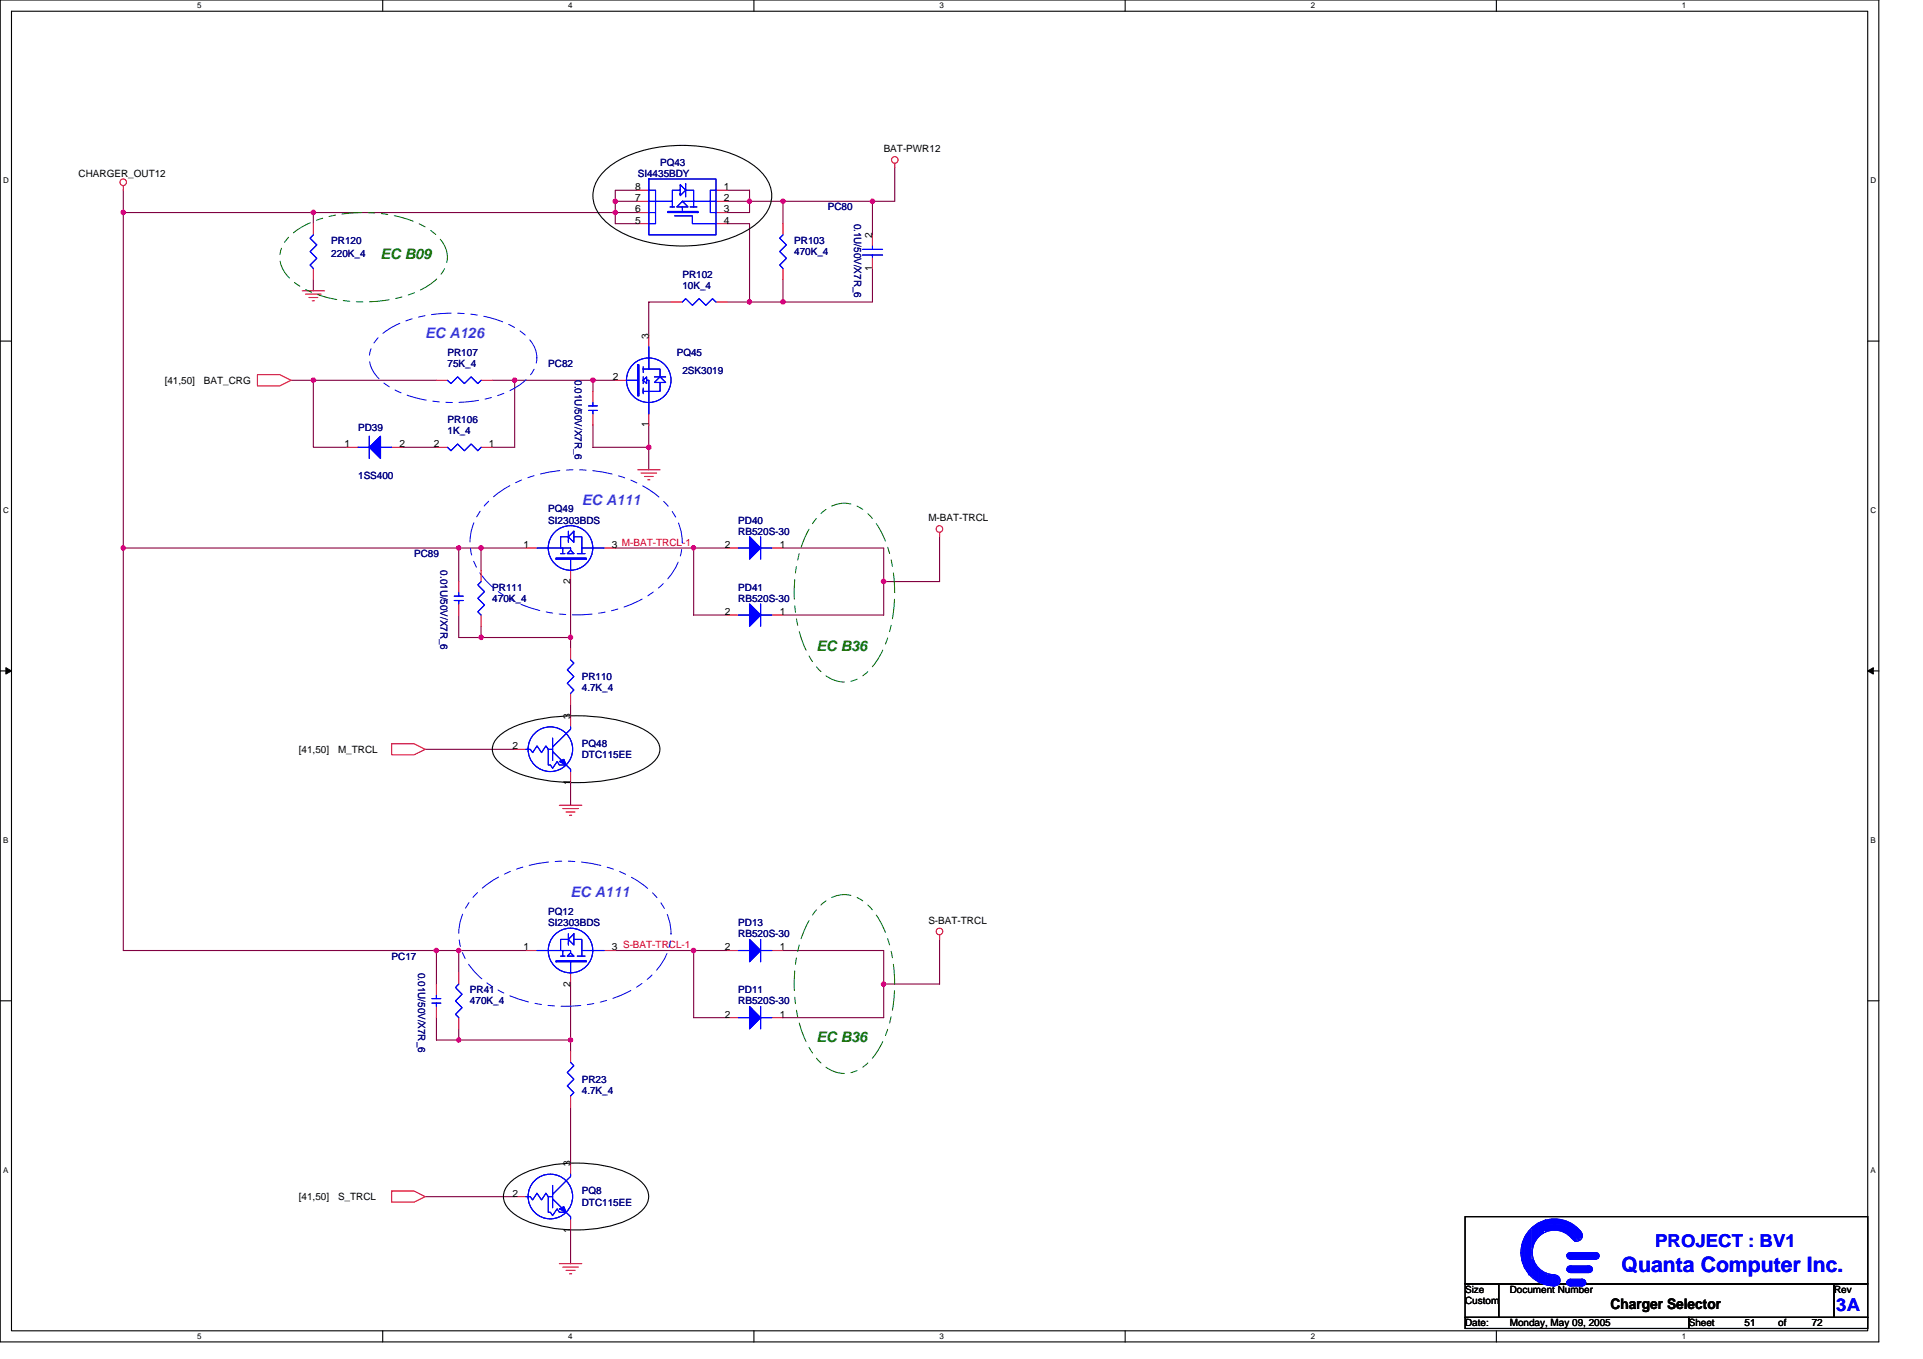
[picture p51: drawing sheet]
<svg xmlns="http://www.w3.org/2000/svg" width="297mm" height="210mm" viewBox="0 0 297 210" stroke-linecap="round" stroke-linejoin="round" font-family="sans-serif">
<defs><g id="words">
<text font-size="3.3" fill="#00f" x="250.5" y="196.5">Quanta Computer Inc.</text>
<g font-size="2.8" fill="#00f">
<text x="255.7" y="192.6">PROJECT : BV1</text>
<text x="283.7" y="202.4">3A</text>
</g>
<g font-size="2.2" fill="#008000">
<text x="58.8" y="40.1">EC B09</text>
<text x="126.1" y="100.5">EC B36</text>
<text x="126.1" y="161">EC B36</text>
</g>
<g font-size="2.2" fill="#0080ff">
<text x="65.7" y="52.2">EC A126</text>
<text x="89.9" y="78.1">EC A111</text>
<text x="88.1" y="138.5">EC A111</text>
</g>
<text font-size="2.2" x="248.8" y="202.1">Charger Selector</text>
<g font-size="1.5">
<text x="136.5" y="23.5">BAT-PWR12</text>
<text x="12.1" y="27.3">CHARGER_OUT12</text>
<text x="98.1" y="29.4">8</text>
<text x="111.8" y="29.4">1</text>
<text x="98.1" y="31.1">7</text>
<text x="98.1" y="32.8">6</text>
<text x="98.1" y="34.5">5</text>
<text x="111.8" y="34.5">4</text>
<text x="111.8" y="32.8">3</text>
<text x="111.8" y="31.1">2</text>
<text x="134.7" y="41.8" transform="rotate(-90 134.7 41.8)">1</text>
<text x="134.7" y="36.8" transform="rotate(-90 134.7 36.8)">2</text>
<text x="100.2" y="52.3" transform="rotate(-90 100.2 52.3)">3</text>
<text x="25.4" y="59.3">[41,50]</text>
<text x="31.5" y="59.3">BAT_CRG</text>
<text x="94.7" y="58.7">2</text>
<text x="53.2" y="69.1">1</text>
<text x="61.7" y="69.1">2</text>
<text x="67" y="69.1">2</text>
<text x="75.5" y="69.1">1</text>
<text x="100.2" y="66" transform="rotate(-90 100.2 66)">1</text>
<text x="143.4" y="80.5">M-BAT-TRCL</text>
<text x="80.9" y="84.6">1</text>
<text x="94.5" y="84.6">3 M-BAT-TRCL-1</text>
<text x="111.9" y="84.6">2</text>
<text x="120.4" y="84.6">1</text>
<text x="88.1" y="90.2" transform="rotate(-90 88.1 90.2)">2</text>
<text x="111.9" y="95">2</text>
<text x="120.4" y="95">1</text>
<text x="88.1" y="111.1" transform="rotate(-90 88.1 111.1)">3</text>
<text x="46.2" y="116.3">[41,50]</text>
<text x="52.2" y="116.3">M_TRCL</text>
<text x="79.1" y="115.7">2</text>
<text x="88.1" y="121.3" transform="rotate(-90 88.1 121.3)">1</text>
<text x="143.4" y="142.7">S-BAT-TRCL</text>
<text x="80.9" y="146.8">1</text>
<text x="94.5" y="146.8">3 S-BAT-TRCL-1</text>
<text x="111.9" y="146.8">2</text>
<text x="120.4" y="146.8">1</text>
<text x="88.1" y="152.4" transform="rotate(-90 88.1 152.4)">2</text>
<text x="111.9" y="157.2">2</text>
<text x="120.4" y="157.2">1</text>
<text x="46.2" y="185.4">[41,50]</text>
<text x="52.2" y="185.4">S_TRCL</text>
<text x="79.1" y="184.8">2</text>
<text x="88.1" y="180.1" transform="rotate(-90 88.1 180.1)">3</text>
<text x="88.1" y="190.4" transform="rotate(-90 88.1 190.4)">1</text>
<text x="226.3" y="199.7">Size</text>
<text x="226.3" y="201.4">Custom</text>
<text x="233.2" y="199.7">Document Number</text>
<text x="283.3" y="199.7">Rev</text>
<text x="226.3" y="204.9">Date:</text>
<text x="233.2" y="204.9">Monday, May 09, 2005</text>
<text x="260.9" y="204.9">Sheet</text>
<text x="269.5" y="204.9">51</text>
<text x="274.7" y="204.9">of</text>
<text x="279.9" y="204.9">72</text>
</g>
<g font-size="1.5" fill="#000080">
<text x="98.5" y="27.3">SI4435BDY</text>
<text x="102" y="25.6">PQ43</text>
<text x="127.9" y="32.5">PC80</text>
<text x="131.9" y="34.5" transform="rotate(90 131.9 34.5)">0.1U/50V/X7R_6</text>
<text x="51.2" y="37.7">PR120</text>
<text x="51.2" y="39.8">220K_4</text>
<text x="122.7" y="37.7">PR103</text>
<text x="122.7" y="39.4">470K_4</text>
<text x="105.4" y="42.9">PR102</text>
<text x="105.4" y="44.6">10K_4</text>
<text x="69.1" y="54.9">PR107</text>
<text x="69.1" y="56.7">75K_4</text>
<text x="84.7" y="56.7">PC82</text>
<text x="88.8" y="58.7" transform="rotate(90 88.8 58.7)">0.01U/50V/X7R_6</text>
<text x="104.5" y="54.9">PQ45</text>
<text x="105.4" y="57.7">2SK3019</text>
<text x="69.1" y="65.3">PR106</text>
<text x="55.3" y="66.5">PD39</text>
<text x="69.1" y="67">1K_4</text>
<text x="55.3" y="74">1SS400</text>
<text x="84.7" y="79.1">PQ49</text>
<text x="84.7" y="80.9">SI2303BDS</text>
<text x="114" y="80.9">PD40</text>
<text x="114" y="82.6">RB520S-30</text>
<text x="64" y="86">PC89</text>
<text x="68" y="88.1" transform="rotate(90 68 88.1)">0.01U/50V/X7R_6</text>
<text x="76" y="91.2">PR111</text>
<text x="76" y="92.9">470K_4</text>
<text x="114" y="91.2">PD41</text>
<text x="114" y="92.9">RB520S-30</text>
<text x="89.9" y="105">PR110</text>
<text x="89.9" y="106.8">4.7K_4</text>
<text x="89.9" y="115.4">PQ48</text>
<text x="89.9" y="117.1">DTC115EE</text>
<text x="84.7" y="141.3">PQ12</text>
<text x="84.7" y="143">SI2303BDS</text>
<text x="114" y="143">PD13</text>
<text x="60.5" y="148.2">PC17</text>
<text x="114" y="144.8">RB520S-30</text>
<text x="64.6" y="150.3" transform="rotate(90 64.6 150.3)">0.01U/50V/X7R_6</text>
<text x="72.6" y="153.4">PR41</text>
<text x="72.6" y="155.1">470K_4</text>
<text x="114" y="153.4">PD11</text>
<text x="114" y="155.1">RB520S-30</text>
<text x="89.9" y="167.2">PR23</text>
<text x="89.9" y="169">4.7K_4</text>
<text x="89.9" y="184.5">PQ8</text>
<text x="89.9" y="186.2">DTC115EE</text>
</g>
<g font-size="1.2">
<text x="30.4" y="1.3">5</text>
<text x="87.8" y="1.3">4</text>
<text x="145.1" y="1.3">3</text>
<text x="202.5" y="1.3">2</text>
<text x="259.8" y="1.3">1</text>
<text x=".5" y="28.3">D</text>
<text x="288.9" y="28.3">D</text>
<text x=".5" y="79.2">C</text>
<text x="288.9" y="79.2">C</text>
<text x=".5" y="130.2">B</text>
<text x="288.9" y="130.2">B</text>
<text x=".5" y="181.1">A</text>
<text x="288.9" y="181.1">A</text>
<text x="30.4" y="206.8">5</text>
<text x="87.8" y="206.8">4</text>
<text x="145.1" y="206.8">3</text>
<text x="202.5" y="206.8">2</text>
<text x="259.8" y="206.8">1</text>
</g>
</g></defs>
<path d="M0 0h290.2v207.3h-290.2zM1.8 1.7h286.7v203.8h-286.7z" fill="none" stroke="#000" stroke-width=".17"/>
<g fill="#fff">
<path d="M30.4 .2h.7v1.4h-.7z"/>
<path d="M30.4 205.7h.7v1.4h-.7z"/>
</g>
<path d="M59.1 0v1.7M59.1 205.5v1.8" fill="none" stroke="#000" stroke-width=".17"/>
<g fill="#fff">
<path d="M87.8 .2h.6v1.4h-.6z"/>
<path d="M87.8 205.7h.6v1.4h-.6z"/>
</g>
<path d="M116.5 0v1.7M116.5 205.5v1.8" fill="none" stroke="#000" stroke-width=".17"/>
<g fill="#fff">
<path d="M145.1 .2h.7v1.4h-.7z"/>
<path d="M145.1 205.7h.7v1.4h-.7z"/>
</g>
<path d="M173.8 0v1.7M173.8 205.5v1.8" fill="none" stroke="#000" stroke-width=".17"/>
<g fill="#fff">
<path d="M202.5 .2h.6v1.4h-.6z"/>
<path d="M202.5 205.7h.6v1.4h-.6z"/>
</g>
<path d="M231.1 0v1.7M231.1 205.5v1.8" fill="none" stroke="#000" stroke-width=".17"/>
<g fill="#fff">
<path d="M259.8 .2h.7v1.4h-.7z"/>
<path d="M259.8 205.7h.7v1.4h-.7z"/>
<path d="M.5 27.2h.8v1.4h-.8z"/>
<path d="M288.9 27.2h.9v1.4h-.9z"/>
<path d="M.5 78.1h.8v1.4h-.8z"/>
<path d="M288.9 78.1h.9v1.4h-.9z"/>
</g>
<path d="M0 52.7h1.8M288.5 52.7h1.7" fill="none" stroke="#000" stroke-width=".17"/>
<g fill="#fff">
<path d="M.5 129.1h.8v1.4h-.8z"/>
<path d="M288.9 129.1h.8v1.4h-.8z"/>
</g>
<path d="M0 103.6h1.8M288.5 103.6h1.7" fill="none" stroke="#000" stroke-width=".17"/>
<path d="M.9 103.1l.9 .5-.9 .5zM288.5 103.6l.9-.5v1z" fill="#000" stroke="#000" stroke-width=".15"/>
<g fill="#fff">
<path d="M.5 180h.8v1.4h-.8z"/>
<path d="M288.9 180h.8v1.4h-.8z"/>
</g>
<path d="M93.7 26.1a17.2 17.2 0 0 1 10.1-3.6 20.4 20.4 0 0 1 12.4 2.9 5.9 5.9 0 0 1 2.9 5.7 7.4 7.4 0 0 1-3.9 4.6 22 22 0 0 1-19.6 0 7.4 7.4 0 0 1-3.9-4.6 5.3 5.3 0 0 1 2-5zM76.9 113.8a12.1 12.1 0 0 1 6-2.6 28.6 28.6 0 0 1 15.8 1.1 5.7 5.7 0 0 1 3.1 2.8 2.45 2.45 0 0 1-.7 2.5 12.2 12.2 0 0 1-6 2.7 28.4 28.4 0 0 1-15.8-1.2 5.7 5.7 0 0 1-3.2-2.7 2.47 2.47 0 0 1 .8-2.6zM0 154.6h1.8M288.5 154.6h1.7M78.6 182.8a11.2 11.2 0 0 1 6-2.8 21.9 21.9 0 0 1 12.3 1.2 5.7 5.7 0 0 1 3.2 2.9 2.99 2.99 0 0 1-1.4 3.3 16.6 16.6 0 0 1-9.7 2.6 16.5 16.5 0 0 1-9.7-2.6 2.92 2.92 0 0 1-.7-4.6zM226.3 187.9h62.2v10.4h-62.2zM226.3 198.3h5.2v5.2h-5.2zM231.5 198.3h51.8v5.2h-51.8zM283.3 198.3h5.2v5.2h-5.2zM226.3 203.5h34.6v1.7h-34.6zM260.9 203.5h27.6v1.7h-27.6z" fill="none" stroke="#000" stroke-width=".17"/>
<g fill="none" stroke="#800040" stroke-width=".17">
<path d="M19 32.8v51.8h51.9M19 29.4v3.4M19 32.8h29.4M95 31.1v1.7h-46.6v1.7M95 31.1h3.5M98.5 29.4h-3.5v1.7M98.5 32.8h-3.5v1.7h3.5M112.3 32.8h3.5v-1.7h5.1v3.4M112.3 29.4h3.5v1.7h-3.5M112.3 34.5h3.5v12.2M120.9 31.1h13.9M134.8 31.1v5.2"/>
<path d="M138.2 25.9v5.2h-3.4M45 58.7h22.4M48.4 58.7v10.4h5.2M48.4 43.2v1.7M76 58.7h19M79.5 58.7v10.4h-3.5M91.6 58.7v1.8M103.7 46.7h-3.5v5.1M112.3 46.7h8.6M134.8 41.5v5.2h-13.9v-3.5M62.2 69.1h5.2M91.6 65.6v3.5h8.6"/>
<path d="M100.2 65.6v7M19 84.6v62.2h48.4v5.2M70.9 84.6h10.3M70.9 95v3.5h17.2M70.9 84.6v5.2M74.3 84.6v3.5M74.3 96.7v1.8M88.1 89.8v10.4M95 84.6h17.3M107.1 84.6v10.4h5.2M120.9 84.6h15.6v10.4h-15.6M145.1 82.9v6.9h-8.6"/>
<path d="M65.7 115.7h13.8M88.1 108.8v1.8M88.1 120.9v3.5M67.4 146.8h3.5v3.5M67.4 157.2v3.4h20.7M70.9 146.8h10.3M70.9 158.9v1.7M88.1 152v10.4M95 146.8h17.3M107.1 146.8v10.4h5.2M120.9 146.8h15.6v10.4h-15.6M145.1 145.1v6.9h-8.6"/>
<path d="M88.1 171v8.6M65.7 184.8h13.8M88.1 190v5.2"/>
</g>
<g fill="#f0f" stroke="#f0f" stroke-width=".17">
<circle cx="115.8" cy="31.1" r=".34"/>
<circle cx="120.9" cy="31.1" r=".34"/>
<circle cx="134.8" cy="31.1" r=".34"/>
<circle cx="120.9" cy="46.6" r=".34"/>
<circle cx="115.8" cy="46.6" r=".34"/>
<circle cx="95" cy="31.1" r=".34"/>
<circle cx="95" cy="32.8" r=".34"/>
<circle cx="100.2" cy="69.1" r=".34"/>
<circle cx="91.6" cy="58.7" r=".34"/>
<circle cx="79.5" cy="58.7" r=".34"/>
<circle cx="48.4" cy="58.7" r=".34"/>
<circle cx="107.1" cy="84.6" r=".34"/>
<circle cx="107.1" cy="146.8" r=".34"/>
<circle cx="70.8" cy="146.8" r=".34"/>
<circle cx="19" cy="84.6" r=".34"/>
<circle cx="48.4" cy="32.8" r=".34"/>
<circle cx="136.5" cy="89.8" r=".34"/>
<circle cx="136.5" cy="152" r=".34"/>
<circle cx="88.1" cy="160.6" r=".34"/>
<circle cx="88.1" cy="98.4" r=".34"/>
<circle cx="74.3" cy="98.4" r=".34"/>
<circle cx="74.3" cy="84.6" r=".34"/>
<circle cx="70.8" cy="84.6" r=".34"/>
<circle cx="19" cy="32.8" r=".34"/>
<circle cx="70.8" cy="160.6" r=".34"/>
<circle cx="67.4" cy="146.8" r=".34"/>
</g>
<g fill="none" stroke="#f00" stroke-width=".17">
<path d="M19 28.7v.7M48.4 34.5v1.8M98.5 29.4h1.7M98.5 31.1h1.7M98.5 32.8h1.7M98.5 34.5h1.7M110.6 29.4h1.7M110.6 31.1h1.7M110.6 32.8h1.7M110.6 34.5h1.7M120.9 34.5v1.8M134.8 36.3v1.7"/>
<path d="M134.8 39.7v1.8M138.2 25.2v.7M39.8 57.9h3.4l1.8 .8-1.8 .9h-3.4zM46.7 44.9h3.4M47.2 45.4h2.4M47.7 46h1.4M48.2 46.5h.4M48.4 41.5v1.7M67.4 58.7h1.7M74.3 58.7h1.7M95 58.7h1.8M100.2 51.8v1.8"/>
<path d="M103.7 46.7h1.7M110.6 46.7h1.7M120.9 41.5v1.7M53.6 69.1h1.7M60.5 69.1h1.7M67.4 69.1h1.7M74.3 69.1h1.7M91.6 60.5v1.7M91.6 63.9v1.7M98.5 72.6h3.5M99 73.1h2.4M99.5 73.6h1.4"/>
<path d="M100.1 74.1h.3M100.2 63.9v1.7M70.9 89.8v1.7M70.9 93.3v1.7M74.3 88.1v1.7M74.3 95v1.7M81.2 84.6h1.7M88.1 88.1v1.7M93.3 84.6h1.7M112.3 84.6h1.7M112.3 95h1.7M119.2 84.6h1.7"/>
<path d="M119.2 95h1.7M145.1 82.2v.7M60.5 114.9h3.5l1.7 .8-1.7 .9h-3.5zM79.5 115.7h1.7M88.1 100.2v1.7M88.1 107.1v1.7M88.1 110.6v1.7M88.1 119.2v1.7M86.4 124.4h3.5M86.9 124.9h2.4M87.4 125.4h1.4M88 125.9h.3"/>
<path d="M67.4 152v1.7M67.4 155.4v1.8M70.9 150.3v1.7M70.9 157.2v1.7M81.2 146.8h1.7M88.1 150.3v1.7M93.3 146.8h1.7M112.3 146.8h1.7M112.3 157.2h1.7M119.2 146.8h1.7M119.2 157.2h1.7M145.1 144.4v.7"/>
<path d="M88.1 162.4v1.7M88.1 169.3v1.7M88.1 179.6v1.8M60.5 184h3.5l1.7 .8-1.7 .9h-3.5zM79.5 184.8h1.7M86.4 195.2h3.5M86.9 195.7h2.4M87.4 196.2h1.4M88 196.7h.3M88.1 188.3v1.7"/>
<circle cx="19" cy="28.1" r=".51"/>
<circle cx="138.2" cy="24.7" r=".51"/>
<circle cx="145.1" cy="81.7" r=".51"/>
<circle cx="145.1" cy="143.9" r=".51"/>
</g>
<path d="M58.6 52a15.7 15.7 0 0 1 9.7-3.6 20.2 20.2 0 0 1 11.4 2.3 5.7 5.7 0 0 1 3.2 4.6 5.7 5.7 0 0 1-3.2 4.5 21.5 21.5 0 0 1-15.8 1.6 11.1 11.1 0 0 1-6-3.6 4.1 4.1 0 0 1 .7-5.8zM75.8 77.1a20.2 20.2 0 0 1 15-4.5 19 19 0 0 1 11.4 4.5 8.5 8.5 0 0 1 2.3 10.2 14.2 14.2 0 0 1-8.7 6.7 22.5 22.5 0 0 1-17.8-1.9 10.1 10.1 0 0 1-5.4-8.3 9.1 9.1 0 0 1 3.2-6.7zM74 137.6a20.2 20.2 0 0 1 15-4.5 19 19 0 0 1 11.5 4.5 8.5 8.5 0 0 1 2.3 10.1 14.2 14.2 0 0 1-8.8 6.7 22.5 22.5 0 0 1-17.7-1.9 10.1 10.1 0 0 1-5.4-8.3 9.1 9.1 0 0 1 3.1-6.6z" fill="none" stroke="#00f" stroke-width=".15" stroke-dasharray="3 1 1 1 1 1"/>
<path d="M44.7 36.5a15.7 15.7 0 0 1 9.8-3.6 20.2 20.2 0 0 1 11.3 2.2 5.7 5.7 0 0 1 3.3 4.6 5.7 5.7 0 0 1-3.3 4.6 21.5 21.5 0 0 1-15.7 1.5 11.1 11.1 0 0 1-6-3.6 4.1 4.1 0 0 1 .6-5.7zM126.3 79.9a5.1 5.1 0 0 1 8.3 0 17.2 17.2 0 0 1 3.5 10 20.3 20.3 0 0 1-2.8 12.4 6.1 6.1 0 0 1-4.9 3 6.1 6.1 0 0 1-4.8-3 21 21 0 0 1-2.5-15.4 15.2 15.2 0 0 1 3.2-7zM126.3 140.3a5.1 5.1 0 0 1 8.3 0 17.2 17.2 0 0 1 3.5 10.1 20.3 20.3 0 0 1-2.8 12.4 6.1 6.1 0 0 1-4.9 3 6.1 6.1 0 0 1-4.8-3 21 21 0 0 1-2.5-15.5 15.2 15.2 0 0 1 3.2-7z" fill="none" stroke="#008000" stroke-width=".15" stroke-dasharray="3 1 1 1 1 1"/>
<g fill="none" stroke="#00f" stroke-width=".17">
<path d="M48.4 36.3l-.5 .5 1 1-1 1.1 1 1-1 1 .5 .6M100.2 27.6h10.4v8.7h-10.4zM100.2 29.4h1.1v5.1h-1.1M100.2 32.8h1.1M100.2 31.1h3.7M103.2 32.7h4.6v.1h-4.6zM103.5 32h.7M103.9 31.1v.9M104.2 33.3h2.8v1.2h3.6M105.1 29.4h-1.2v1.7M105.1 30.1v-1.6l.8 .9h1.2v2.6M105.4 31.1l.9 .9h-1.8z"/>
<path d="M105.4 31.1h5.2M105.4 32v.5M105.9 29.4l-.8 .8v-.3M105.9 28.3v2.1M106.6 32h1.1M110.6 29.4h-.9v3.4h.9M120.9 36.3l-.5 .5 1.1 1-1.1 1.1 1.1 1-1.1 1 .5 .6M133.2 38.5h3.1M133.2 39.4h3.1M134.8 38v.5M134.8 39.4v.3M69.1 58.7l.6 .5 1-1 1 1 1.1-1 1 1 .5-.5"/>
<path d="M96.8 58.7h1.7M98.5 56.3h.2v4.9h-.2zM99.4 57h.8M99.4 56.7v.8M99.4 58.2v1M99.4 59.9v.9M99.7 58.4l.2-.2v1l-.5-.5zM99.9 58.7h.3v5.2M100.2 57h1.8v1.2M100.2 53.6v3.4M101.1 58.2h1.7M102 58.2l.8 .9h-1.5"/>
<path d="M102 58.2l-.9 .9h.3M102 59.1v1.4h-2.6M105.4 46.7l.5-.6 1.1 1.1 1-1.1 1 1.1 1.1-1.1 .5 .6M55.3 69.1h1.7M57 67.4v3.4M58.8 69.1h1.7M69.1 69.1l.6 .5 1-1 1 1 1.1-1 1 1 .5-.5M90.9 62.7h1.4M90.9 63.4h1.4M91.6 62.2v.5M91.6 63.4v.5M70.2 92.1h1.4"/>
<path d="M70.2 92.8h1.4M70.9 91.5v.6M70.9 92.8v.5M74.3 89.8l-.5 .5 1 1.1-1 1 1 1.1-1 1 .5 .5M82.9 84.6h5.2v.4M85.9 86.2h4.6v.2h-4.6zM86.6 85.5h.7M86.9 84.6v.9M87.8 82.9h-1.2v1.7M87.8 82v1.8M88.1 85l.5 .5h-1zM88.1 86.4v1.7"/>
<path d="M88.6 82.9h1.3v1.7M88.6 82v1.8l-.8-.9zM89.2 85.5h1.2M89.9 84.6v.9M89.9 84.6h3.4M114 84.6h1.8M114 95h1.8M117.5 82.9v3.5M117.5 93.3v3.4M117.5 84.6h1.7M117.5 95h1.7M81.2 115.7h.7l.4 .5 .6-1 .7 1 .7-1 .4 .5h.7"/>
<path d="M84.7 115.7v2.5h.3l.4 .5 .7-1.1 .3 .6h1l.7 .6v.4M85.4 114v3.5M85.4 116.1l1.4 1.4M88.1 101.9l.5 .5-1 1.1 1 1-1 1 1 1.1-.5 .5M88.1 112.3v.3l-2.7 2.8M66.7 154.2h1.4M66.7 154.9h1.4M67.4 153.7v.5M67.4 154.9v.5M70.9 152l-.5 .5 1 1.1-1 1 1 1-1 1.1 .5 .5M82.9 146.8h5.2v.4M85.9 148.4h4.6v.1h-4.6z"/>
<path d="M86.6 147.7h.7M86.9 146.8v.9M87.8 145.1h-1.2v1.7M87.8 144.2v1.8M88.1 147.2l.5 .5h-1zM88.1 148.5v1.8M88.6 145.1h1.3v1.7M88.6 144.2v1.8l-.8-.9zM89.2 147.7h1.2M89.9 146.8h3.4M89.9 146.8v.9M114 146.8h1.8"/>
<path d="M114 157.2h1.8M117.5 146.8h1.7M117.5 145.1v3.4M117.5 155.4v3.5M117.5 157.2h1.7M88.1 164.1l.5 .5-1 1.1 1 1-1 1 1 1.1-.5 .5M81.2 184.8h.7l.4 .5 .6-1 .7 1 .7-1 .4 .5h.7M84.7 184.8v2.4h.3l.4 .5 .7-1 .3 .5h1l.7 .7v.4M85.4 183.1v3.4M85.4 185.2l1.4 1.3M88.1 181.4v.3l-2.7 2.8M235.1 192.2v2.5l.2 .5v-3.5l.2-.3v4.3l.1 .2v-4.9l.2-.3v5.5l.2 .2v-5.9l.2-.1v6.5"/>
<path d="M236.3 196.9v-6.7l.2-.2v7.1h.2v-2.6l.2 .3v2.5l.1 .1v-2.2l.2 .3v2.1l.2 .2v-2.1l.1 .2v2.1h.2v-2l.2 .2v1.9h.2v-1.7l.1 .2v1.5l.2 .2v-1.7l.2 .1v1.6h.2v-1.4M236.7 189.7v2.9l.2-.5v-2.4l.1-.2v2.2l.2-.1v-2.3l.2-.2v2.1l.1-.2v-2h.2v1.9l.2-.2v-1.7l.2-.2v1.7l.1-.1v-1.6l.2-.2v1.8M238.6 188.6l.2-.2v1.8l-.2-.2zM238.8 196.7v.2h.1v1.4h.2v-1.4h.2v1.6h-.4l.5-1.6v1.6l.2-.2v-1.4l.2 .4v1.2h.2v-1.4h.1v1.4h.2v-1.4h.2v1.4l.1-.2v-1l.2 .1v.7M238.8 189.7l1.3-.2a3.9 3.9 0 0 1 3.4 1.9M238.8 189.5a4.2 4.2 0 0 1 5 2.1M238.8 189.4a4.3 4.3 0 0 1 5.2 2.2M238.8 189.2a4.5 4.5 0 0 1 5.2 2M238.8 189l1.3-.2a4.6 4.6 0 0 1 4.1 2.4M238.8 190.1l1.3-.3a3.6 3.6 0 0 1 3.2 1.9M238.8 189.9l1.3-.2a3.8 3.8 0 0 1 3.4 2M238.9 188.8l1.2-.2a4.8 4.8 0 0 1 4.2 2.5"/>
<path d="M238.9 188.6l1.2-.2a5 5 0 0 1 4.3 2.5M238.9 188.6v1.4M242.2 193.6h4.7v.2h-4.9v.2h5l-.1 .1h-4.7l.2 .2h4.5M242.2 195.7h3.6v.2h-3.6l-.2 .1h4l-.2 .2h-3.8l.4 .2h3.3M242.2 197.8h2.6v.2h-2.8v.1h3l-.2 .2h-2.8l.4 .2h2.4M242.5 197.6h2M242.5 198.6h2M242.5 196.6h3M242.5 195.5h3M242.5 194.5h4M242.5 193.5h4M242.8 191.3a3.4 3.4 0 0 0-3.9-1.1 3.4 3.4 0 0 0-2.2 3.3v-.1a3.4 3.4 0 0 0 3.4 3.5"/>
<path d="M244.2 190.2a5.2 5.2 0 0 0-5.8-1.6 5.2 5.2 0 0 0-3.5 4.9v-.1a5.2 5.2 0 0 0 5.2 5.2"/>
<circle cx="100.2" cy="58.7" r="3.4"/>
<circle cx="88.1" cy="84.6" r="3.4"/>
<circle cx="85" cy="115.7" r="3.4"/>
<circle cx="88.1" cy="146.8" r="3.4"/>
<circle cx="85" cy="184.8" r="3.4"/>
<circle cx="240.1" cy="197.8" r=".85"/>
<circle cx="242.5" cy="198.1" r=".51"/>
<circle cx="242.5" cy="194" r=".51"/>
<circle cx="242.5" cy="196" r=".51"/>
<circle cx="243.6" cy="190.8" r=".86"/>
<circle cx="244.4" cy="198.1" r=".51"/>
<circle cx="245.5" cy="196" r=".51"/>
<circle cx="246.5" cy="194" r=".51"/>
</g>
<g fill="#00f" stroke="#00f" stroke-width=".17">
<path d="M115.8 145.1l1.7 1.7-1.7 1.7z" fill-rule="evenodd"/>
<path d="M115.8 145.1l1.7 1.7-1.7 1.7z" fill-rule="evenodd"/>
<path d="M115.8 155.4l1.7 1.8-1.7 1.7z" fill-rule="evenodd"/>
<path d="M115.8 155.4l1.7 1.8-1.7 1.7z" fill-rule="evenodd"/>
<path d="M86.4 186.7l.7-.3 .3 .8z" fill-rule="evenodd"/>
<path d="M86.4 186.7l.7-.3 .3 .8z" fill-rule="evenodd"/>
<path d="M57 69.1l1.8-1.7v3.4z" fill-rule="evenodd"/>
<path d="M57 69.1l1.8-1.7v3.4z" fill-rule="evenodd"/>
<path d="M115.8 93.3l1.7 1.7-1.7 1.7z" fill-rule="evenodd"/>
<path d="M115.8 93.3l1.7 1.7-1.7 1.7z" fill-rule="evenodd"/>
<path d="M86.4 117.6l.7-.3 .3 .9z" fill-rule="evenodd"/>
<path d="M86.4 117.6l.7-.3 .3 .9z" fill-rule="evenodd"/>
<path d="M115.8 82.9l1.7 1.7-1.7 1.8z" fill-rule="evenodd"/>
<path d="M115.8 82.9l1.7 1.7-1.7 1.8z" fill-rule="evenodd"/>
</g>
<use href="#words"/>
</svg>
